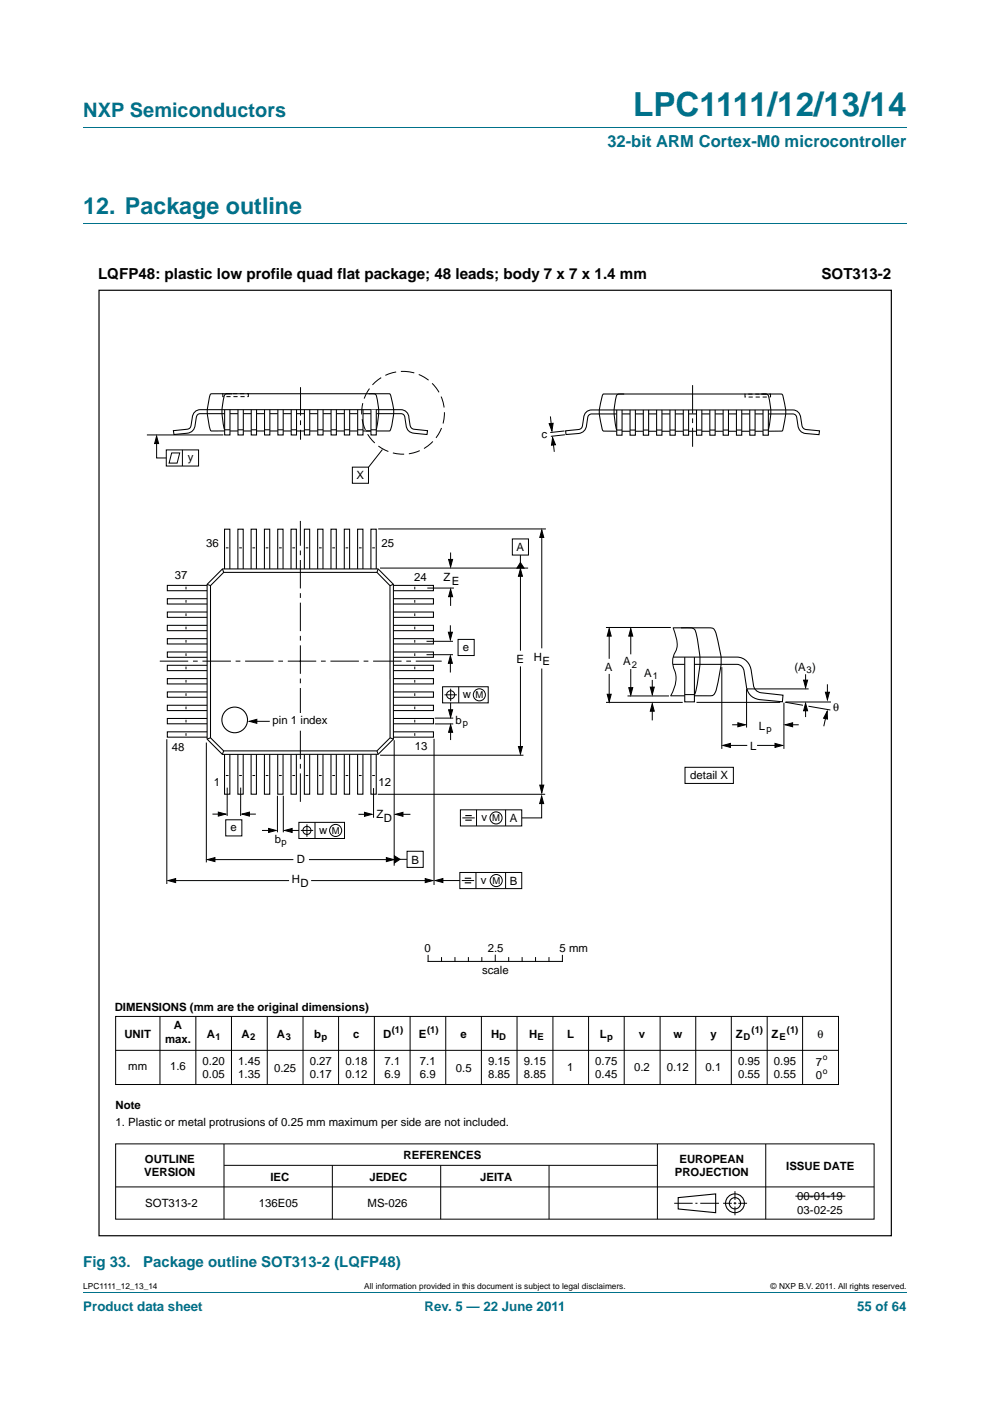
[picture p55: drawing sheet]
<svg xmlns="http://www.w3.org/2000/svg" width="210mm" height="297mm" viewBox="0 0 210 297" stroke-linecap="round" stroke-linejoin="round" font-family="sans-serif">
<defs><g id="words">
<text font-size="7" fill="#00718a" x="134.3" y="24.6">LPC1111/12/13/14</text>
<text font-size="4.9" fill="#00718a" x="17.7" y="45.4">12. Package outline</text>
<text font-size="4.2" fill="#00718a" x="17.7" y="24.9">NXP Semiconductors</text>
<text font-size="3.5" fill="#00718a" x="128.8" y="31.1">32-bit ARM Cortex-M0 microcontroller</text>
<g font-size="3.2">
<text x="20.8" y="59.2">LQFP48: plastic low profile quad flat package; 48 leads; body 7 x 7 x 1.4 mm</text>
<text x="174.2" y="59.2">SOT313-2</text>
</g>
<g font-size="3.2" fill="#00718a">
<text x="17.7" y="268.6">Fig 33.</text>
<text x="30.4" y="268.6">Package outline SOT313-2 (LQFP48)</text>
</g>
<g font-size="2.8" fill="#00718a">
<text x="17.7" y="277.9">Product data sheet</text>
<text x="90" y="277.9">Rev. 5 — 22 June 2011</text>
<text x="181.8" y="277.9">55 of 64</text>
</g>
<g font-size="2.4">
<text x="114.9" y="92.8" transform="rotate(1 114.9 92.8)">c</text>
<text x="39.9" y="97.8">y</text>
<text x="75.6" y="101.6">X</text>
<text x="43.7" y="116">36</text>
<text x="80.9" y="116">25</text>
<text x="109.6" y="116.9">A</text>
<text x="37.1" y="122.7">37</text>
<text x="87.8" y="123.1">24</text>
<text x="94" y="123.2">Z</text>
<text x="95.8" y="124">E</text>
<text x="98.2" y="138">e</text>
<text x="109.6" y="140.5">E</text>
<text x="113.2" y="140.1">H</text>
<text x="115.1" y="141">E</text>
<text x="128.3" y="142.2">A</text>
<text x="132.2" y="141">A</text>
<text x="136.7" y="143.5">A</text>
<text x="168.5" y="142.2">(A )</text>
<text x="98.2" y="148">w</text>
<text x="57.8" y="153.6">pin 1 index</text>
<text x="96.6" y="153.5">b</text>
<text x="161" y="154.7">L</text>
<text x="176.7" y="150.7">θ</text>
<text x="36.4" y="159.2">48</text>
<text x="88" y="159.1">13</text>
<text x="159.1" y="159">L</text>
<text x="45.3" y="166.7">1</text>
<text x="80.3" y="166.7">12</text>
<text x="146.4" y="165.3">detail X</text>
<text x="79.9" y="173.4">Z</text>
<text x="48.9" y="176.2">e</text>
<text x="58.3" y="178.7">b</text>
<text x="67.7" y="176.8">w</text>
<text x="81.4" y="174.3">D</text>
<text x="102.1" y="174.1">v</text>
<text x="108.2" y="174.3">A</text>
<text x="63" y="183.1">D</text>
<text x="87.3" y="183.1">B</text>
<text x="61.9" y="187.3">H</text>
<text x="63.7" y="188.2">D</text>
<text x="102" y="187.4">v</text>
<text x="108.1" y="187.6">B</text>
<text x="90" y="201.8">0</text>
<text x="103.5" y="201.8">2.5</text>
<text x="118.7" y="201.8">5 mm</text>
<text x="102.3" y="206.5">scale</text>
<text x="24.3" y="214.3">DIMENSIONS (mm are the original dimensions)</text>
<text x="26.4" y="220">UNIT</text>
<text x="35" y="221.2">max.</text>
<text x="36.9" y="218.3">A</text>
<text x="43.8" y="220">A</text>
<text x="51.2" y="220">A</text>
<text x="58.7" y="220">A</text>
<text x="66.6" y="220">b</text>
<text x="74.9" y="220">c</text>
<text x="81.3" y="220">D</text>
<text x="88.8" y="220">E</text>
<text x="97.6" y="220">e</text>
<text x="104.1" y="220">H</text>
<text x="112.2" y="220">H</text>
<text x="120.3" y="220">L</text>
<text x="127.2" y="220">L</text>
<text x="135.5" y="220">v</text>
<text x="142.8" y="220">w</text>
<text x="150.7" y="220">y</text>
<text x="156" y="220">Z</text>
<text x="163.6" y="220">Z</text>
<text x="173.4" y="220">θ</text>
<text x="27.2" y="227">mm</text>
<text x="36.1" y="226.8">1.6</text>
<text x="43" y="225.7">0.20</text>
<text x="50.5" y="225.7">1.45</text>
<text x="58.1" y="227.2">0.25</text>
<text x="65.7" y="225.7">0.27</text>
<text x="73.3" y="225.7">0.18</text>
<text x="81.6" y="225.7">7.1</text>
<text x="89.1" y="225.7">7.1</text>
<text x="96.7" y="227.3">0.5</text>
<text x="103.5" y="225.7">9.15</text>
<text x="111.1" y="225.7">9.15</text>
<text x="120.3" y="227.2">1</text>
<text x="126.3" y="225.7">0.75</text>
<text x="134.5" y="227.2">0.2</text>
<text x="141.4" y="227.2">0.12</text>
<text x="149.7" y="227.2">0.1</text>
<text x="156.6" y="225.7">0.95</text>
<text x="164.1" y="225.7">0.95</text>
<text x="173" y="225.9">7</text>
<text x="43" y="228.7">0.05</text>
<text x="50.5" y="228.7">1.35</text>
<text x="65.7" y="228.7">0.17</text>
<text x="73.3" y="228.7">0.12</text>
<text x="81.6" y="228.7">6.9</text>
<text x="89.1" y="228.7">6.9</text>
<text x="103.5" y="228.7">8.85</text>
<text x="111.1" y="228.7">8.85</text>
<text x="126.3" y="228.7">0.45</text>
<text x="156.6" y="228.6">0.55</text>
<text x="164.1" y="228.7">0.55</text>
<text x="173" y="228.9">0</text>
<text x="24.5" y="235.2">Note</text>
<text x="24.5" y="238.8">1. Plastic or metal protrusions of 0.25 mm maximum per side are not included.</text>
<text x="85.6" y="245.8">REFERENCES</text>
<text x="30.6" y="249.4">VERSION</text>
<text x="30.7" y="246.5">OUTLINE</text>
<text x="57.3" y="250.3">IEC</text>
<text x="78.4" y="250.3">JEDEC</text>
<text x="101.8" y="250.3">JEITA</text>
<text x="143.1" y="249.4">PROJECTION</text>
<text x="144.1" y="246.5">EUROPEAN</text>
<text x="166.7" y="248">ISSUE DATE</text>
<text x="30.8" y="255.9">SOT313-2</text>
<text x="54.9" y="255.9">136E05</text>
<text x="78" y="255.9">MS-026</text>
<text x="169.1" y="254.4">00-01-19</text>
<text x="169.1" y="257.4">03-02-25</text>
</g>
<g font-size="2">
<text x="134" y="141.5">2</text>
<text x="138.5" y="144">1</text>
<text x="171.1" y="142.7">3</text>
<text x="100.9" y="148">M</text>
<text x="98.2" y="154">p</text>
<text x="162.6" y="155.2">p</text>
<text x="59.7" y="179.2">p</text>
<text x="70.4" y="176.8">M</text>
<text x="104.4" y="174.1">M</text>
<text x="104.5" y="187.4">M</text>
<text x="45.7" y="220.5">1</text>
<text x="53.1" y="220.5">2</text>
<text x="60.6" y="220.5">3</text>
<text x="68.2" y="220.5">p</text>
<text x="83.1" y="219.1">(1)</text>
<text x="90.6" y="219.1">(1)</text>
<text x="105.8" y="220.5">D</text>
<text x="114" y="220.5">E</text>
<text x="128.8" y="220.5">p</text>
<text x="157.7" y="220.5">D</text>
<text x="159.4" y="219.1">(1)</text>
<text x="165.3" y="220.5">E</text>
<text x="166.9" y="219.1">(1)</text>
</g>
<g font-size="1.8">
<text x="174.5" y="224.7">o</text>
<text x="174.5" y="227.6">o</text>
<text x="17.7" y="273.3">LPC1111_12_13_14</text>
<text x="77.2" y="273.3">All information provided in this document is subject to legal disclaimers.</text>
<text x="163.5" y="273.3">© NXP B.V. 2011. All rights reserved.</text>
</g>
</g></defs>
<path d="M17.7 27h174.6M17.7 47.4h174.6M17.7 273.9h174.6" fill="none" stroke="#00718a" stroke-width=".21"/>
<g fill="none" stroke="#000" stroke-width=".21">
<path d="M31.2 92.2h16.2M33.2 93.1v4h2.1M35.3 95.4h6.8v3.4h-6.8zM36.4 96h1.7l-.5 2.2h-1.7zM38.7 95.4v3.4M74.7 99h3.5v3.5h-3.5zM81.1 95.3l-2.9 3.7M116.7 88.3l.3 2.5M117.3 93.3l.3 2.5M119.7 91.4l-3 .3M119.8 92.2l-3 .3M47.9 116.2h.6"/>
<path d="M50.7 116.2h.6M53.5 116.2h.6M56.4 116.2h.5M59.2 116.2h.6M62 116.2h.6M64.8 116.2h.6M67.7 116.2h.5M70.5 116.2h.5M73.3 116.2h.6M76.1 116.2h.6M79 116.2h.5M80.2 112.1h35.6"/>
<path d="M95.6 117.1v2.6M108.7 114.3h3.4v3.4h-3.4zM110.4 117.7v2.5M114.9 113.2v24.3M39.5 124.4v.6M39.5 127.2v.6M39.5 130v.6M39.5 132.9v.5M39.5 135.7v.6M39.5 138.5v.6M80.6 120.4h31.4M88 124.4v.6"/>
<path d="M88 127.2v.6M88 130v.6M88 132.9v.5M88 135.7v.6M88 138.5v.6M90.5 138.8h5.6M90.5 136h5.6M90.6 124.7h5.7M95.5 132.6v2.5M95.6 125.9v2.6M97.2 135.6h3.4v3.4h-3.4zM110.4 121.5v16.5"/>
<path d="M128.5 133h13.8M129.2 133.8v5.9M133.8 133.8v4.9M142.8 133.1l.3 1a4.6 4.6 0 0 1-.2 4.7l-.2 1.1 .2 1.7a5.9 5.9 0 0 1-.6 5.9M35.4 156.7v30.7M39.5 141.3v.6M39.5 144.2v.5M39.5 147v.5M39.5 149.8v.6M39.5 152.6v.6M39.5 155.4v.6M43.8 157.4v25.4"/>
<path d="M53.5 152.9h3.7M83.6 156.9v26.6M88 141.3v.6M88 144.2v.5M88 147v.5M88 149.8v.6M88 152.6v.6M88 155.4v.6M92.1 156.6v31M92.2 152.3h3.9M92.2 153.5h3.9M93.9 145.6h9.7v3.4h-9.7z"/>
<path d="M94.3 147.3h2.6M95.5 140v2.6M95.6 149v2.6M95.6 154.6v2.3M95.6 146v2.7M97.3 145.6v3.4M110.4 141.3v17.6M114.9 141.7v25.5M128.5 148.9h16.3M129.2 142.9v5.1M133.1 147.6h8.8M133.8 141.9v4.7"/>
<path d="M138.3 144.2v2.6M138.3 150.2v2.5M147.7 148.9h17.8M153.1 141.5v17.3M154.1 158h4.4M155.3 153.7h1.8M158.3 146.1v8.2M158.4 146.1h13.1M160.6 158h4.5M166.3 149v9.8M166.5 148.9l3.8 .6M166.7 148.8h9.6"/>
<path d="M167.4 153.7h2M170.9 143v1.9M170.9 150.1v1.9M171.5 149.7l4.6 .8M175.3 151.4l-.6 2.6M175.5 145.1v2.5M45.1 172.6h2M47.9 173.8h3.4v3.4h-3.4zM47.9 164.4h.6M48.2 167v6M50.7 164.4h.6M51.1 167l-.1 6"/>
<path d="M52.1 172.6h2.2M53.5 164.4h.6M55.6 176.1h2.5M56.4 164.4h.5M58.8 168.7v7.8M59.2 164.4h.6M60.1 168.7v7.8M61.3 176.1h2.1M62 164.4h.6M63.4 174.4h9.7v3.4h-9.7zM63.8 176.1h2.6M64.8 164.4h.6"/>
<path d="M65.1 174.8v2.6M66.8 174.4v3.4M67.7 164.4h.5M70.5 164.4h.5M73.3 164.4h.6M76 172.7h2.3M76.1 164.4h.6M79 164.4h.5M79.2 167.1v6.3M80.1 168.4h35.5M80.6 160.1h30.4M84.5 172.7h2.6"/>
<path d="M97.7 171.7h13v3.4h-13zM98.1 173.4h2.6M101.1 171.7v3.4M107.2 171.7v3.4M114.9 169.8v3.6h-4.2M145.3 162.7h10.3v3.4h-10.3zM36.6 186.7h24.7M44.8 182.3h17.4M65.5 182.3h17.2M66 186.7h24.9M84.3 182.2h2M86.3 180.5h3.5v3.4h-3.5z"/>
<path d="M93.2 186.7h4.3M97.5 185h13.2v3.4h-13.2zM97.9 186.7h2.7M101 185v3.4M107.2 185v3.4M24.5 215.5h153.3v14.4h-153.3zM33.9 215.5v14.4M41.5 215.5v14.4M49.1 215.5v14.4M56.7 215.5v14.4M64.3 215.5v14.4M71.8 215.5v14.4"/>
<path d="M79.4 215.5v14.4M87 215.5v14.4M90.8 202.6v1.2h28.5v-1.2M93.7 203v.8M94.5 215.5v14.4M96.5 203v.8M99.3 203v.8M102.1 215.5v14.4M102.2 203v.8M105 202.5v1.3M107.9 203v.8M109.7 215.5v14.4"/>
<path d="M110.7 203v.8M113.6 203v.8M116.4 203v.8M117.3 215.5v14.4M124.8 215.5v14.4M132.4 215.5v14.4M140 215.5v14.4M147.6 215.5v14.4M155.1 215.5v14.4M162.7 215.5v14.4M170.2 215.5v14.4M24.5 222.7h153.3"/>
<path d="M24.5 251.6h160.9M24.5 242.5h160.9v16h-160.9zM47.5 242.6v15.9M47.5 247.1h91.9M70.5 247.1v11.4M93.5 247.1v11.4M116.5 247.1v11.4M139.4 242.6v15.9M143 255.1h3.9M147.5 255.1h.4M148.5 255.1h4M153.4 255.1h1.8"/>
<path d="M155.6 255.1h.6M155.9 252.6v1.8M155.9 254.9v.5M155.9 255.8v1.9M156.6 255.1h1.9M162.4 242.6v15.9M168.7 253.6h10.6"/>
<circle cx="95.6" cy="147.3" r=".86"/>
<circle cx="101.7" cy="147.3" r="1.28"/>
<circle cx="65.1" cy="176.1" r=".86"/>
<circle cx="71.2" cy="176.1" r="1.28"/>
<circle cx="105.2" cy="173.4" r="1.28"/>
<circle cx="105.2" cy="186.7" r="1.28"/>
</g>
<g fill="none" stroke="#000" stroke-width=".23">
<path d="M143.8 253.9l8-.8v4l-8-.8z"/>
<circle cx="49.8" cy="152.6" r="2.72"/>
<circle cx="155.9" cy="255.1" r="1.99"/>
<circle cx="155.9" cy="255.1" r="1.2"/>
</g>
<g fill="#000" stroke="#000" stroke-width=".21">
<path d="M33.2 92.5l.4 1.5h-.8zM116.5 89.8l.8-.1-.2 1.7zM117.2 92.8l.6 1.5-.8 .1zM95.1 118.6h.9l-.4 1.6zM114.9 112.4l.4 1.6h-.8zM95.6 124.9l.4 1.6h-.9zM95.1 134h.8l-.4 1.6zM110.4 120.6l.4 1.6h-.8zM110.4 119.3l.8 1.1h-1.6zM129.2 133.3l.4 1.6h-.8zM133.8 133.3l.4 1.6h-.8zM52.9 152.9l1.6-.4v.9z"/>
<path d="M95.5 139.1l.4 1.5h-.8zM95.6 153.7l.4 1.6h-.9zM95.1 150.5h.9l-.4 1.6zM110 158.3h.8l-.4 1.6zM128.8 147.2h.8l-.4 1.6zM133.4 145.8h.8l-.4 1.6zM138.3 149.2l.5 1.6h-.9zM137.9 145.7h.9l-.5 1.6zM153.3 158l1.6-.4v.9zM156.5 153.2l1.6 .5-1.6 .4zM164.4 157.6l1.6 .4-1.6 .5zM166.5 153.7l1.6-.5v.9z"/>
<path d="M170.9 149.1l.4 1.6h-.9zM170.4 144.2h.9l-.4 1.6zM175.4 150.8l.1 1.7-.8-.2zM175.1 146.8h.8l-.4 1.6zM46.3 172.2l1.6 .4-1.6 .4zM51.3 172.6l1.6-.4v.8zM57 175.6l1.6 .5-1.6 .4zM60.4 176.1l1.6-.5v.9zM77.3 172.2l1.6 .5-1.6 .4zM83.9 172.7l1.6-.5v.9zM114.9 168.8l.4 1.6h-.8zM114.5 166.5h.8l-.4 1.6z"/>
<path d="M35.7 186.7l1.6-.4v.8zM44 182.3l1.6-.5v.9zM81.9 181.8l1.6 .5-1.6 .4zM83.7 181.5l1.1 .7-1.1 .8zM90.2 186.3l1.6 .4-1.6 .4zM92.4 186.7l1.5-.4v.8z"/>
</g>
<path d="M98.7 172.9h1.4M98.7 173.9h1.4M98.6 186.2h1.3M98.6 187.2h1.3" fill="none" stroke="#000" stroke-width=".24"/>
<path d="M63.7 82.1v11.1M146.9 81.7v13M33.9 140.2h59.8M63.7 170v-59.6" fill="none" stroke="#000" stroke-width=".21" stroke-dasharray="6 1 1 1" stroke-linecap="butt"/>
<g fill="none" stroke="#000" stroke-width=".22">
<path d="M47.6 87.7h-5.1a.83 .83 0 0 0-.9 .9 3.5 3.5 0 0 1-1 3l-.9 .3-2.8 .2-.1-.8 2.9-.3a.89 .89 0 0 0 .8-.9 3.4 3.4 0 0 1 1.1-3l.9-.2h42.5a1.69 1.69 0 0 1 1.7 1.7l.3 1.5a.98 .98 0 0 0 .8 .9l2.9 .3-.1 .8-2.8-.2a1.76 1.76 0 0 1-1.7-1.8l-.2-1.5a.82 .82 0 0 0-.9-.9h-5.2M47.6 91.4h-2.9a10.3 10.3 0 0 1 .1-7.9h36.1a2.7 2.7 0 0 1 1.9 .2 9.7 9.7 0 0 1-.2 7.7h-5M47.6 86.9v5.3h1.2v-5.3M47.6 91.1h1.2M48.8 91.4h1.7M48.8 87.7h1.7M49.2 83.5a1.88 1.88 0 0 0-1.5 .2 11.7 11.7 0 0 0-.1 7.4M50.5 86.9v5.3h1.1v-5.3M50.5 91.1h1.1M51.6 91.4h1.7M51.6 87.7h1.7M53.3 86.9v5.3h1.1v-5.3"/>
<path d="M53.3 91.1h1.1M54.4 87.7h1.7M54.4 91.4h1.7M56.1 86.9v5.3h1.1v-5.3M56.1 91.1h1.1M57.2 87.7h1.7M57.2 91.4h1.7M58.9 86.9v5.3h1.2v-5.3M58.9 91.1h1.2M60.1 87.7h1.7M60.1 91.4h1.7M61.8 86.9v5.3h1.1v-5.3"/>
<path d="M61.8 91.1h1.1M62.9 91.4h1.7M62.9 87.7h1.7M64.6 86.9v5.3h1.1v-5.3M64.6 91.1h1.1M65.7 87.7h1.7M65.7 91.4h1.7M67.4 86.9v5.3h1.1v-5.3M67.4 91.1h1.1M68.5 91.4h1.7M68.5 87.7h1.7M70.2 86.9v5.3h1.1v-5.3"/>
<path d="M70.2 91.1h1.1M71.3 91.4h1.7M71.4 87.7h1.6M73 86.9v5.3h1.2v-5.3M73 91.1h1.2M74.2 91.4h1.7M74.2 87.7h1.7M75.9 86.9v5.3h1.1v-5.3M75.9 91.1h1.1M77 91.4h1.7M77 87.7h1.7M78.2 83.5a1.88 1.88 0 0 1 1.5 .2 11.7 11.7 0 0 1 .1 7.4"/>
<path d="M130.8 91.4h-2.8a9.2 9.2 0 0 1 0-7.9h37.5l.4 .1 .2 .4a10.6 10.6 0 0 1-.2 7.4h-2.9M130.8 87.8h-5.3a.85 .85 0 0 0-.8 .6 4.3 4.3 0 0 1-.8 3l-1.2 .5-2.6 .2-.1-.8 2.7-.2a.9 .9 0 0 0 .9-.9 4 4 0 0 1 .7-2.8l.7-.4 .5-.1h42.7a1.71 1.71 0 0 1 1.6 1.7l.3 1.6a1 1 0 0 0 .8 .9l2.9 .2-.1 .9-2.8-.3a1.81 1.81 0 0 1-1.7-1.7l-.2-1.6a.83 .83 0 0 0-.8-.8h-5.2M130.8 86.9v5.4h1.1v-5.4M130.8 91.2h1.1M131.9 91.4h1.7M131.9 87.8h1.7M132.4 83.5a1.88 1.88 0 0 0-1.6 .2 11.7 11.7 0 0 0 0 7.4M133.6 86.9v5.4h1.2v-5.4M133.6 91.2h1.2M134.7 91.4h1.7M134.8 87.8h1.6M136.4 86.9v5.4h1.2v-5.4"/>
<path d="M136.4 91.2h1.2M137.6 91.4h1.7M137.6 87.8h1.7M139.3 86.9v5.4h1.1v-5.4M139.3 91.2h1.1M140.4 91.4h1.7M140.4 87.8h1.7M142.1 86.9v5.4h1.1v-5.4M142.1 91.2h1.1M143.2 91.4h1.7M143.2 87.8h1.7M144.9 86.9v5.4h1.2v-5.4"/>
<path d="M144.9 91.2h1.1M146 91.4h1.7M146.1 87.8h1.6M147.7 86.9v5.4h1.2v-5.4M147.7 91.2h1.2M148.9 91.4h1.6M148.9 87.8h1.6M150.6 86.9v5.4h1.1v-5.4M150.6 91.2h1.1M151.7 91.4h1.7M151.7 87.8h1.7M153.4 86.9v5.4h1.1v-5.4"/>
<path d="M153.4 91.2h1.1M154.5 91.4h1.7M154.5 87.8h1.7M156.2 86.9v5.4h1.1v-5.4M156.2 91.2h1.1M157.3 91.4h1.7M157.3 87.8h1.7M159 86.9v5.4h1.2v-5.4M159 91.2h1.1M160.1 91.4h1.7M160.2 87.8h1.6M161.3 83.5a1.88 1.88 0 0 1 1.6 .2 11.7 11.7 0 0 1 0 7.4"/>
<path d="M161.8 86.9v5.4h1.2v-5.4M161.8 91.2h1.2M43.9 138.2h-8.4v1.2h8.4M43.9 135.4h-8.4v1.1h8.4M43.9 132.6h-8.4v1.1h8.4M43.9 129.8h-8.4v1.1h8.4M43.9 126.9h-8.4v1.2h8.4M43.9 124.1h-8.4v1.1h8.4M47.2 120.6l.2 .8M47.2 120.6h33l3.2 3.3v32.8l-3.2 3.2h-33l-3.3-3.2v-32.8zM47.4 121.4h32.6l2.7 2.8v32.2l-2.7 2.8h-32.6l-2.8-2.8v-32.2zM47.6 120.6v-8.4h1.2v8.4"/>
<path d="M50.5 120.6v-8.4h1.1v8.4M53.3 120.6v-8.4h1.1v8.4M56.1 120.6v-8.4h1.1v8.4M58.9 120.6v-8.4h1.1v8.4M61.7 120.6v-8.4h1.2v8.4M64.6 120.6v-8.4h1.1v8.4M67.4 120.6v-8.4h1.1v8.4M70.2 120.6v-8.4h1.1v8.4M73 120.6v-8.4h1.2v8.4M75.8 120.6v-8.4h1.2v8.4M78.7 120.6v-8.4h1.1v8.4M80.2 120.6l-.2 .8"/>
<path d="M83.5 138.2h8.4v1.2h-8.4M83.5 135.4h8.4v1.1h-8.4M83.5 132.6h8.4v1.1h-8.4M83.5 129.8h8.4v1.1h-8.4M83.5 126.9h8.4v1.2h-8.4M83.5 124.1h8.4v1.1h-8.4M142.8 139.3h13.5a3.1 3.1 0 0 1 3.1 3.1l.4 2.8a1.84 1.84 0 0 0 1.6 1.7l4.7 .5-.1 1.4-4.9-.5a3.1 3.1 0 0 1-2.8-3.1l-.5-2.8a1.6 1.6 0 0 0-1.5-1.5h-9M142.8 133.1h6.9a1.65 1.65 0 0 1 2.2 1.2 16.8 16.8 0 0 1 .8 8.2l-1 4.3a1.04 1.04 0 0 1-1.3 .7h-3.1M144.4 133.1h1.6a1.4 1.4 0 0 1 1.7 1.5 20.9 20.9 0 0 1 .2 10.4l-.6 2.3M145.2 139.3v9.5h2.1v-9.5M43.9 155.2h-8.4v1.1h8.4M43.9 152.3h-8.4v1.2h8.4"/>
<path d="M43.9 149.5h-8.4v1.2h8.4M43.9 146.7h-8.4v1.1h8.4M43.9 143.9h-8.4v1.1h8.4M43.9 141.1h-8.4v1.1h8.4M44.6 156.4l-.7 .3M47.4 159.2l-.2 .7M47.6 160v8.4h1.2v-8.4M50.5 160v8.4h1.1v-8.4M53.3 160v8.4h1.1v-8.4M56.1 160v8.4h1.1v-8.4M58.9 160v8.4h1.1v-8.4M61.7 160v8.4h1.2v-8.4"/>
<path d="M64.6 160v8.4h1.1v-8.4M67.4 160v8.4h1.1v-8.4M70.2 160v8.4h1.1v-8.4M73 160v8.4h1.2v-8.4M75.8 160v8.4h1.2v-8.4M78.7 160v8.4h1.1v-8.4M80 159.2l.2 .7M83.5 155.2h8.4v1.1h-8.4M83.5 152.3h8.4v1.2h-8.4M83.5 149.5h8.4v1.2h-8.4M83.5 146.7h8.4v1.1h-8.4M83.5 143.9h8.4v1.1h-8.4"/>
<path d="M83.5 141.1h8.4v1.1h-8.4M142.3 147.5h2.9M142.7 140.9h2.5M145.2 147.3h2.1"/>
</g>
<circle cx="85.5" cy="87.5" r="8.8" fill="none" stroke="#000" stroke-width=".21" stroke-dasharray="2.4 1" stroke-linecap="butt"/>
<path d="M47.3 83.5h5.4v.6h-5.4zM158 83.6h5.4v.6h-5.4z" fill="none" stroke="#000" stroke-width=".21" stroke-dasharray=".9 .6" stroke-linecap="butt"/>
<path d="M63.4 151.3h.8v2.8h-.8z" fill="#fff"/>
<path d="M78.7 86.9h1.1v5.3h-1.1z" fill="#fff" stroke="#000" stroke-width=".22"/>
<path d="M78.7 91.1h1.1M43.9 123.9l.7 .3M83.4 123.9l-.7 .3M82.7 156.4l.7 .3" fill="none" stroke="#000" stroke-width=".22"/>
<path d="M21 61.5h168.1v200.5h-168.1z" fill="none" stroke="#000" stroke-width=".25"/>
<use href="#words"/>
</svg>
